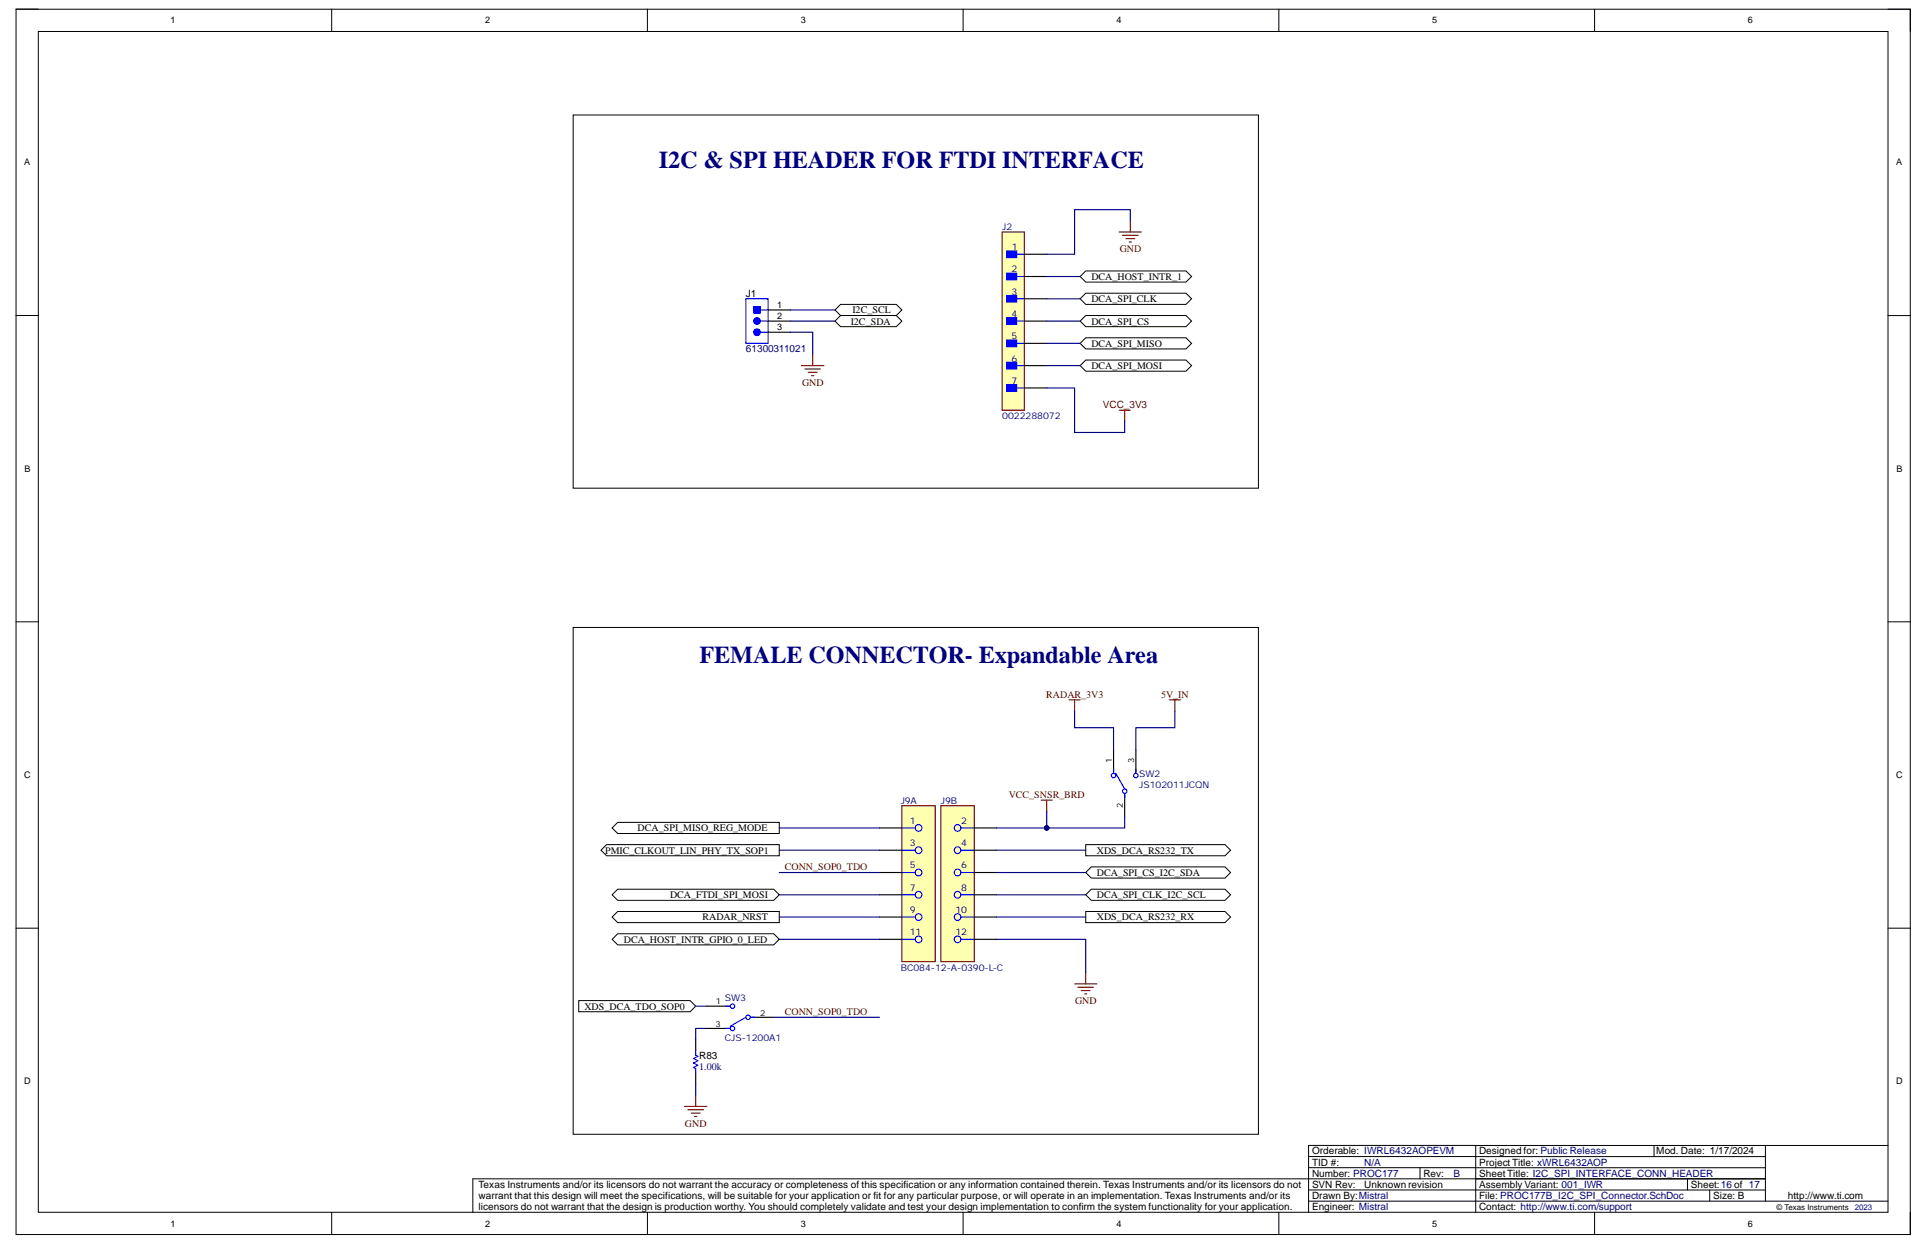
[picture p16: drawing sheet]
<svg xmlns="http://www.w3.org/2000/svg" width="432mm" height="279mm" viewBox="0 0 432 279" stroke-linecap="round" stroke-linejoin="round" font-family="sans-serif">
<defs><g id="words">
<g font-size="5.4" fill="#000080">
<text x="147.6" y="37.6">I2C &amp; SPI HEADER FOR FTDI INTERFACE</text>
<text x="156.7" y="148.6">FEMALE CONNECTOR- Expandable Area</text>
</g>
<g font-size="2.2" fill="#800000">
<text x="250.8" y="56.5">GND</text>
<text x="179.6" y="86.4">GND</text>
<text x="247" y="91.4">VCC_3V3</text>
<text x="234.3" y="156.2">RADAR_3V3</text>
<text x="260" y="156.2">5V_IN</text>
<text x="225.9" y="178.7">VCC_SNSR_BRD</text>
<text x="175.8" y="194.9">CONN_SOP0_TDO</text>
<text x="175.8" y="227.4">CONN_SOP0_TDO</text>
<text x="240.8" y="224.9">GND</text>
<text x="153.4" y="252.3">GND</text>
</g>
<g font-size="2.2">
<text x="244.4" y="62.7">DCA_HOST_INTR_1</text>
<text x="167.1" y="66.4">J1</text>
<text x="190.9" y="70.2">I2C_SCL</text>
<text x="244.4" y="67.7">DCA_SPI_CLK</text>
<text x="190.5" y="72.7">I2C_SDA</text>
<text x="244.4" y="72.7">DCA_SPI_CS</text>
<text x="244.4" y="77.7">DCA_SPI_MISO</text>
<text x="244.4" y="82.7">DCA_SPI_MOSI</text>
<text x="135.5" y="191.2">PMIC_CLKOUT_LIN_PHY_TX_SOP1</text>
<text x="142.8" y="186.2">DCA_SPI_MISO_REG_MODE</text>
<text x="245.7" y="191.2">XDS_DCA_RS232_TX</text>
<text x="245.7" y="196.2">DCA_SPI_CS_I2C_SDA</text>
<text x="150.1" y="201.2">DCA_FTDI_SPI_MOSI</text>
<text x="245.7" y="201.2">DCA_SPI_CLK_I2C_SCL</text>
<text x="157.3" y="206.1">RADAR_NRST</text>
<text x="245.7" y="206.1">XDS_DCA_RS232_RX</text>
<text x="139.7" y="211.1">DCA_HOST_INTR_GPIO_0_LED</text>
<text x="130.9" y="226.1">XDS_DCA_TDO_SOP0</text>
<text x="156.6" y="237.1">R83</text>
<text x="293.8" y="263.5">Number: PROC177</text>
<text x="293.8" y="261">TID #:</text>
<text x="293.8" y="258.5">Orderable: IWRL6432AOPEVM</text>
<text x="318.8" y="263.5">Rev:</text>
<text x="331.3" y="263.5">Sheet Title: I2C_SPI_INTERFACE_CONN_HEADER</text>
<text x="331.3" y="261">Project Title: xWRL6432AOP</text>
<text x="331.3" y="258.5">Designed for: Public Release</text>
<text x="371" y="258.5">Mod. Date: 1/17/2024</text>
<text x="107.2" y="266">Texas Instruments and/or its licensors do not warrant the accuracy or completeness of this specification or any information contained therein. Texas Instruments and/or its licensors do not</text>
<text x="107.2" y="268.5">warrant that this design will meet the specifications, will be suitable for your application or fit for any particular purpose, or will operate in an implementation. Texas Instruments and/or its</text>
<text x="293.8" y="268.5">Drawn By:Mistral</text>
<text x="293.8" y="266">SVN Rev:</text>
<text x="305.6" y="266">Unknown revision</text>
<text x="331.3" y="268.5">File: PROC177B_I2C_SPI_Connector.SchDoc</text>
<text x="331.3" y="266">Assembly Variant: 001_IWR</text>
<text x="378.7" y="266">Sheet:16 of 17</text>
<text x="383.7" y="268.5">Size: B</text>
<text x="400.4" y="268.5">http://www.ti.com</text>
<text x="107.2" y="271">licensors do not warrant that the design is production worthy. You should completely validate and test your design implementation to confirm the system functionality for your application.</text>
<text x="293.8" y="271">Engineer: Mistral</text>
<text x="331.3" y="271">Contact: http://www.ti.com/support</text>
</g>
<g font-size="2.2" fill="#000080">
<text x="167.1" y="78.9">61300311021</text>
<text x="156.6" y="239.6">1.00k</text>
<text x="305.6" y="261">N/A</text>
<text x="325.5" y="263.5">B</text>
</g>
<g font-size="2.1" fill="#000080">
<text x="224.5" y="51.5">J2</text>
<text x="226.6" y="56">1</text>
<text x="226.5" y="61">2</text>
<text x="226.5" y="71">4</text>
<text x="226.5" y="66">3</text>
<text x="226.5" y="76">5</text>
<text x="226.5" y="81">6</text>
<text x="226.5" y="86">7</text>
<text x="224.5" y="93.9">0022288072</text>
<text x="201.7" y="180">J9A</text>
<text x="210.7" y="180">J9B</text>
<text x="255.2" y="174">SW2</text>
<text x="255.2" y="176.5">JS102011JCQN</text>
<text x="203.8" y="184.5">1</text>
<text x="215.3" y="184.5">2</text>
<text x="203.8" y="189.5">3</text>
<text x="215.3" y="189.5">4</text>
<text x="203.8" y="194.5">5</text>
<text x="215.3" y="194.5">6</text>
<text x="203.8" y="199.5">7</text>
<text x="215.3" y="199.5">8</text>
<text x="203.8" y="204.4">9</text>
<text x="203.8" y="209.4">11</text>
<text x="214" y="204.4">10</text>
<text x="214" y="209.4">12</text>
<text x="201.7" y="217.4">BC084-12-A-0390-L-C</text>
<text x="162.3" y="224.1">SW3</text>
<text x="162.3" y="233.1">CJS-1200A1</text>
</g>
<g font-size="2">
<text x="38.2" y="5.2">1</text>
<text x="108.6" y="5.2">2</text>
<text x="179.3" y="5.2">3</text>
<text x="250" y="5.2">4</text>
<text x="320.7" y="5.2">5</text>
<text x="391.5" y="5.2">6</text>
<text x="5.4" y="37.1">A</text>
<text x="424.7" y="37.1">A</text>
<text x="174" y="69">1</text>
<text x="174" y="71.5">2</text>
<text x="174" y="74">3</text>
<text x="5.5" y="105.6">B</text>
<text x="424.7" y="105.6">B</text>
<text x="5.4" y="174.3">C</text>
<text x="424.7" y="174.3">C</text>
<text x="5.4" y="242.9">D</text>
<text x="424.7" y="242.9">D</text>
<text x="38.2" y="274.7">1</text>
<text x="108.6" y="274.7">2</text>
<text x="179.3" y="274.7">3</text>
<text x="250" y="274.7">4</text>
<text x="320.7" y="274.7">5</text>
<text x="391.5" y="274.7">6</text>
</g>
<g font-size="1.9">
<text x="249" y="170.9" transform="rotate(-90 249 170.9)">1</text>
<text x="254" y="170.9" transform="rotate(-90 254 170.9)">3</text>
<text x="251.5" y="181" transform="rotate(-90 251.5 181)">2</text>
<text x="160.3" y="224.9">1</text>
<text x="170.3" y="227.4">2</text>
<text x="160.3" y="229.9">3</text>
</g>
<text font-size="1.8" x="397.9" y="271.1">© Texas Instruments</text>
<text font-size="1.8" fill="#000080" x="415.4" y="271.1">2023</text>
</g></defs>
<g fill="none" stroke="#000" stroke-width=".22">
<path d="M3.6 2.1h5M3.6 2.1h424.2v274.4h-424.2zM8.6 7.1h414.2v264.4h-414.2zM74.3 2.1v4.9M145 2.1v4.9M215.7 2.1v4.9M286.4 2.1v4.9M357.1 2.1v5M422.8 2.1h5v5M3.6 70.7h5M422.8 70.7h5M3.6 139.3h5"/>
<path d="M422.8 139.3h5M3.6 207.9h5M422.8 207.9h5M293.1 259h102.3M330.5 256.5v15M370.4 256.5v2.5M395.4 256.5v12.5M422.8 256.5h-129.7v15M74.3 271.5v5M145 271.5v5M215.7 271.5v5M286.4 271.5v5"/>
<path d="M293.1 269h129.7M293.1 266.5h102.3M293.1 261.5h102.3M318 261.5v2.5M357.1 271.5v5M377.9 264v2.5M382.9 266.5v2.5M395.4 264h-289.5v7.5M427.8 271.5v5"/>
</g>
<path d="M187 69.4l1.3-1.2h12.4l1.3 1.2-1.3 1.3h-12.4z" fill-rule="evenodd" fill="#fff"/>
<path d="M187 69.4l1.3-1.2h12.4l1.3 1.2-1.3 1.3h-12.4z" fill="none" stroke="#000" stroke-width=".22"/>
<path d="M187 71.9l1.3-1.2h12.4l1.3 1.2-1.3 1.3h-12.4z" fill-rule="evenodd" fill="#fff"/>
<path d="M187 71.9l1.3-1.2h12.4l1.3 1.2-1.3 1.3h-12.4z" fill="none" stroke="#000" stroke-width=".22"/>
<path d="M182 79.4v2.5M179.5 81.9h5M180.3 82.6h3.5M181 83.4h2M181.8 84.1h.5" fill="none" stroke="#800000" stroke-width=".25"/>
<path d="M167 66.9h5v10h-5z" fill-rule="evenodd" fill="#fff"/>
<path d="M167 66.9h5v10h-5zM170.3 71.9h1.7" fill="none" stroke="#00f" stroke-width=".25"/>
<circle cx="169.5" cy="71.9" r=".75" fill="#00f"/>
<g fill="none" stroke="#00f" stroke-width=".25">
<path d="M170.3 69.4h1.7M170.3 74.4h1.7"/>
<circle cx="169.5" cy="71.9" r=".75"/>
</g>
<path d="M172 69.4h5M172 71.9h5" fill="none" stroke="#000" stroke-width=".25"/>
<circle cx="169.5" cy="74.4" r=".75" fill="#00f"/>
<circle cx="169.5" cy="74.4" r=".75" fill="none" stroke="#00f" stroke-width=".25"/>
<path d="M172 74.4h5" fill="none" stroke="#000" stroke-width=".25"/>
<path d="M168.8 68.7h1.5v1.5h-1.5z" fill-rule="evenodd" fill="#00f"/>
<path d="M168.8 68.7h1.5v1.5h-1.5z" fill="none" stroke="#00f" stroke-width=".22"/>
<path d="M128.4 25.8h153.4v83.5h-153.4zM128.4 140.5h153.4v113.5h-153.4z" fill="none" stroke="#000" stroke-width=".22"/>
<path d="M210.7 180.4h7.5v35h-7.5z" fill-rule="evenodd" fill="#ffffb0"/>
<path d="M210.7 180.4h7.5v35h-7.5z" fill="none" stroke="#800000" stroke-width=".25"/>
<g fill="none" stroke="#00f" stroke-width=".25">
<path d="M215.2 185.4h3M215.2 190.4h3M215.2 195.4h3M215.2 200.4h3M215.2 205.4h3M215.2 210.4h3"/>
<circle cx="214.5" cy="195.4" r=".75"/>
<circle cx="214.5" cy="190.4" r=".75"/>
<circle cx="214.5" cy="185.4" r=".75"/>
<circle cx="214.5" cy="210.4" r=".75"/>
<circle cx="214.5" cy="205.4" r=".75"/>
<circle cx="214.5" cy="200.4" r=".75"/>
</g>
<path d="M218.2 185.4h5M218.2 190.4h5M218.2 195.4h5M218.2 200.4h5M218.2 205.4h5M218.2 210.4h5" fill="none" stroke="#000" stroke-width=".25"/>
<path d="M202 180.4h7.5v35h-7.5z" fill-rule="evenodd" fill="#ffffb0"/>
<path d="M202 180.4h7.5v35h-7.5z" fill="none" stroke="#800000" stroke-width=".25"/>
<g fill="none" stroke="#00f" stroke-width=".25">
<path d="M202 185.4h3M202 190.4h3M202 195.4h3M202 200.4h3M202 205.4h3M202 210.4h3"/>
<circle cx="205.7" cy="195.4" r=".75"/>
<circle cx="205.7" cy="190.4" r=".75"/>
<circle cx="205.7" cy="185.4" r=".75"/>
<circle cx="205.7" cy="210.4" r=".75"/>
<circle cx="205.7" cy="205.4" r=".75"/>
<circle cx="205.7" cy="200.4" r=".75"/>
</g>
<path d="M197 185.4h5M197 190.4h5M197 195.4h5M197 200.4h5M197 205.4h5M197 210.4h5" fill="none" stroke="#000" stroke-width=".25"/>
<path d="M137.1 185.4l1.2-1.2h36.2v2.5h-36.2z" fill-rule="evenodd" fill="#fff"/>
<path d="M137.1 185.4l1.2-1.2h36.2v2.5h-36.2z" fill="none" stroke="#000" stroke-width=".22"/>
<path d="M137.1 200.4l1.2-1.3h35l1.2 1.3-1.2 1.2h-35z" fill-rule="evenodd" fill="#fff"/>
<path d="M137.1 200.4l1.2-1.3h35l1.2 1.3-1.2 1.2h-35z" fill="none" stroke="#000" stroke-width=".22"/>
<path d="M137.1 205.4l1.2-1.3h36.2v2.5h-36.2z" fill-rule="evenodd" fill="#fff"/>
<path d="M137.1 205.4l1.2-1.3h36.2v2.5h-36.2z" fill="none" stroke="#000" stroke-width=".22"/>
<path d="M137.1 210.4l1.2-1.3h35l1.2 1.3-1.2 1.2h-35z" fill-rule="evenodd" fill="#fff"/>
<path d="M137.1 210.4l1.2-1.3h35l1.2 1.3-1.2 1.2h-35z" fill="none" stroke="#000" stroke-width=".22"/>
<path d="M239.4 156.7h2.5M240.7 156.7v2.5" fill="none" stroke="#800000" stroke-width=".25"/>
<path d="M243.2 189.2h31.2l1.2 1.2-1.2 1.3h-31.2z" fill-rule="evenodd" fill="#fff"/>
<path d="M243.2 189.2h31.2l1.2 1.2-1.2 1.3h-31.2z" fill="none" stroke="#000" stroke-width=".22"/>
<path d="M244.4 194.1h30l1.2 1.3-1.2 1.3h-30l-1.2-1.3z" fill-rule="evenodd" fill="#fff"/>
<path d="M244.4 194.1h30l1.2 1.3-1.2 1.3h-30l-1.2-1.3z" fill="none" stroke="#000" stroke-width=".22"/>
<path d="M243.2 200.4l1.2-1.3h30l1.2 1.3-1.2 1.2h-30z" fill-rule="evenodd" fill="#fff"/>
<path d="M243.2 200.4l1.2-1.3h30l1.2 1.3-1.2 1.2h-30z" fill="none" stroke="#000" stroke-width=".22"/>
<path d="M243.2 217.9v2.4M240.7 220.3h5M241.4 221.1h3.5M242.2 221.8h2M242.9 222.6h.5" fill="none" stroke="#800000" stroke-width=".25"/>
<path d="M243.2 204.1h31.2l1.2 1.3-1.2 1.2h-31.2z" fill-rule="evenodd" fill="#fff"/>
<path d="M243.2 204.1h31.2l1.2 1.3-1.2 1.2h-31.2z" fill="none" stroke="#000" stroke-width=".22"/>
<path d="M241.9 71.9l1.3-1.2h22.4l1.3 1.2-1.3 1.3h-22.4z" fill-rule="evenodd" fill="#fff"/>
<path d="M241.9 71.9l1.3-1.2h22.4l1.3 1.2-1.3 1.3h-22.4z" fill="none" stroke="#000" stroke-width=".22"/>
<path d="M224.4 52h5v39.9h-5z" fill-rule="evenodd" fill="#ffffb0"/>
<path d="M224.4 52h5v39.9h-5z" fill="none" stroke="#800000" stroke-width=".25"/>
<path d="M225.4 56.2h2.3v1.5h-2.3z" fill-rule="evenodd" fill="#00f"/>
<path d="M225.4 56.2h2.3v1.5h-2.3zM227.7 56.9h1.7" fill="none" stroke="#00f" stroke-width=".25"/>
<path d="M225.4 61.2h2.3v1.5h-2.3z" fill-rule="evenodd" fill="#00f"/>
<path d="M225.4 61.2h2.3v1.5h-2.3zM227.7 61.9h1.7" fill="none" stroke="#00f" stroke-width=".25"/>
<path d="M225.4 66.2h2.3v1.5h-2.3z" fill-rule="evenodd" fill="#00f"/>
<path d="M225.4 66.2h2.3v1.5h-2.3zM227.7 66.9h1.7" fill="none" stroke="#00f" stroke-width=".25"/>
<path d="M225.4 71.2h2.3v1.5h-2.3z" fill-rule="evenodd" fill="#00f"/>
<path d="M225.4 71.2h2.3v1.5h-2.3zM227.7 71.9h1.7" fill="none" stroke="#00f" stroke-width=".25"/>
<path d="M225.4 76.1h2.3v1.5h-2.3z" fill-rule="evenodd" fill="#00f"/>
<path d="M225.4 76.1h2.3v1.5h-2.3zM227.7 76.9h1.7" fill="none" stroke="#00f" stroke-width=".25"/>
<path d="M225.4 81.1h2.3v1.5h-2.3z" fill-rule="evenodd" fill="#00f"/>
<path d="M225.4 81.1h2.3v1.5h-2.3zM227.7 81.9h1.7" fill="none" stroke="#00f" stroke-width=".25"/>
<path d="M225.4 86.1h2.3v1.5h-2.3z" fill-rule="evenodd" fill="#00f"/>
<path d="M225.4 86.1h2.3v1.5h-2.3zM227.7 86.9h1.7" fill="none" stroke="#00f" stroke-width=".25"/>
<path d="M229.4 56.9h5M229.4 61.9h5M229.4 66.9h5M229.4 71.9h5M229.4 76.9h5M229.4 81.9h5M229.4 86.9h5" fill="none" stroke="#000" stroke-width=".25"/>
<path d="M241.9 81.9l1.3-1.3h22.4l1.3 1.3-1.3 1.2h-22.4z" fill-rule="evenodd" fill="#fff"/>
<path d="M241.9 81.9l1.3-1.3h22.4l1.3 1.3-1.3 1.2h-22.4z" fill="none" stroke="#000" stroke-width=".22"/>
<path d="M241.9 61.9l1.3-1.2h22.4l1.3 1.2-1.3 1.3h-22.4z" fill-rule="evenodd" fill="#fff"/>
<path d="M241.9 61.9l1.3-1.2h22.4l1.3 1.2-1.3 1.3h-22.4z" fill="none" stroke="#000" stroke-width=".22"/>
<path d="M241.9 76.9l1.3-1.2h22.4l1.3 1.2-1.3 1.2h-22.4z" fill-rule="evenodd" fill="#fff"/>
<path d="M241.9 76.9l1.3-1.2h22.4l1.3 1.2-1.3 1.2h-22.4z" fill="none" stroke="#000" stroke-width=".22"/>
<path d="M241.9 66.9l1.3-1.2h22.4l1.3 1.2-1.3 1.3h-22.4z" fill-rule="evenodd" fill="#fff"/>
<path d="M241.9 66.9l1.3-1.2h22.4l1.3 1.2-1.3 1.3h-22.4z" fill="none" stroke="#000" stroke-width=".22"/>
<path d="M250.6 52h5M251.4 52.7h3.5M252.1 53.4h2M252.9 54.2h.5M253.1 49.5v2.5M250.6 91.9h2.5M251.9 91.9v2.5" fill="none" stroke="#800000" stroke-width=".25"/>
<path d="M134.6 190.4l1.2-1.2h38.7v2.5h-38.7z" fill-rule="evenodd" fill="#fff"/>
<path d="M134.6 190.4l1.2-1.2h38.7v2.5h-38.7z" fill="none" stroke="#000" stroke-width=".22"/>
<path d="M249.4 168v4.9M251.9 177.9v5M254.4 168v4.9" fill="none" stroke="#000" stroke-width=".25"/>
<g fill="none" stroke="#00f" stroke-width=".25">
<path d="M249.4 172.2v1M249.9 173.2l2 3.5M251.9 177.7v1M254.4 172.2v1"/>
<circle cx="249.4" cy="173.7" r=".5"/>
<circle cx="251.9" cy="177.2" r=".5"/>
<circle cx="254.4" cy="173.7" r=".5"/>
</g>
<path d="M261.9 156.7h2.5M263.1 156.7v2.5" fill="none" stroke="#800000" stroke-width=".25"/>
<path d="M129.6 224.1h25l1.2 1.2-1.2 1.3h-25z" fill-rule="evenodd" fill="#fff"/>
<path d="M129.6 224.1h25l1.2 1.2-1.2 1.3h-25z" fill="none" stroke="#000" stroke-width=".22"/>
<path d="M155.8 232.8v2.5M158.3 230.3h5M158.3 225.3h5M168.3 227.8h5M155.8 240.3v2.5" fill="none" stroke="#000" stroke-width=".25"/>
<g fill="none" stroke="#00f" stroke-width=".25">
<path d="M155.8 235.3v1l.5 .3-1 .5 1 .5-1 .5 1 .5-1 .5 .5 .2v1M162.6 230.3h.9M162.6 225.3h.9M167 227.8l-3.5 2M168 227.8h1"/>
<circle cx="164" cy="225.3" r=".5"/>
<circle cx="164" cy="230.3" r=".5"/>
<circle cx="167.5" cy="227.8" r=".5"/>
</g>
<path d="M233.2 179.2h2.5M234.4 179.2v2.5M153.3 247.8h5M154.1 248.5h3.5M154.8 249.3h2M155.6 250h.5M155.8 245.3v2.5" fill="none" stroke="#800000" stroke-width=".25"/>
<g fill="none" stroke="#000080" stroke-width=".25">
<path d="M253.1 49.5v-2.5h-12.4v9.9h-6.3M177 74.4h5v5M177 69.4h10M177 71.9h10M234.4 71.9h7.5M234.4 61.9h7.5M234.4 76.9h7.5M234.4 66.9h7.5M234.4 86.9h6.3v10h11.2v-2.5M234.4 81.9h7.5M174.5 185.4h22.5M174.5 190.4h22.5"/>
<path d="M174.5 195.4h22.5M223.2 190.4h20M223.2 195.4h20M251.9 182.9v2.5h-28.7M174.5 200.4h22.5M174.5 205.4h22.5M174.5 210.4h22.5M223.2 210.4h20v7.5M223.2 200.4h20M223.2 205.4h20"/>
</g>
<circle cx="234.4" cy="185.4" r=".5" fill="#000080"/>
<circle cx="234.4" cy="185.4" r=".5" fill="none" stroke="#000080" stroke-width=".22"/>
<path d="M240.7 159.2v3.8h8.7v5M263.1 159.2v3.8h-8.7v5M234.4 181.7v3.7M155.8 225.3h2.5M158.3 230.3h-2.5v2.5M173.3 227.8h23.7M155.8 242.8v2.5" fill="none" stroke="#000080" stroke-width=".25"/>
<circle cx="234.4" cy="185.4" r=".5" fill="#000080"/>
<circle cx="234.4" cy="185.4" r=".5" fill="none" stroke="#000080" stroke-width=".22"/>
<use href="#words"/>
</svg>
